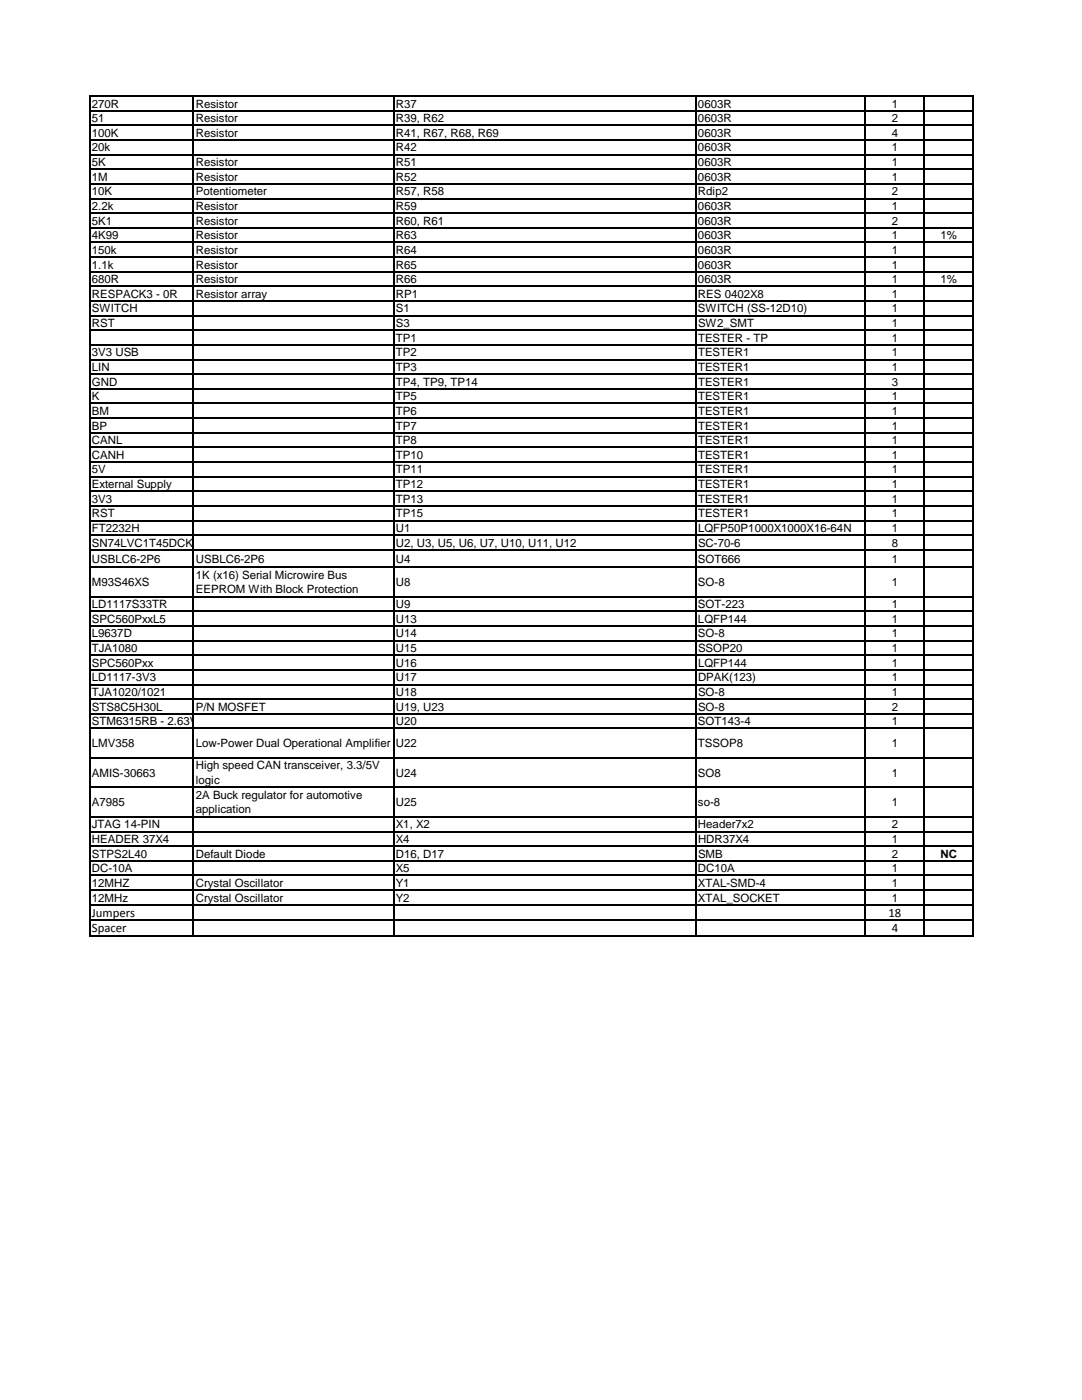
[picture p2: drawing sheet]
<svg xmlns="http://www.w3.org/2000/svg" width="216mm" height="279mm" viewBox="0 0 216 279" stroke-linecap="round" stroke-linejoin="round" font-family="sans-serif">
<defs><g id="words">
<g font-size="2.5">
<text x="18.3" y="183">Jumpers</text>
<text x="177.3" y="183">18</text>
<text x="18.3" y="186.1">Spacer</text>
<text x="177.9" y="186.1">4</text>
</g>
<g font-size="2.3">
<text x="18.3" y="21.5">270R</text>
<text x="39.1" y="21.5">Resistor</text>
<text x="79" y="21.5">R37</text>
<text x="139.3" y="21.5">0603R</text>
<text x="177.9" y="21.5">1</text>
<text x="18.3" y="24.4">51</text>
<text x="18.3" y="27.3">100K</text>
<text x="39.1" y="24.4">Resistor</text>
<text x="39.1" y="27.3">Resistor</text>
<text x="79" y="24.4">R39, R62</text>
<text x="79" y="27.3">R41, R67, R68, R69</text>
<text x="139.3" y="24.4">0603R</text>
<text x="139.3" y="27.3">0603R</text>
<text x="177.9" y="24.4">2</text>
<text x="177.9" y="27.3">4</text>
<text x="18.3" y="30.2">20k</text>
<text x="18.3" y="33.1">5K</text>
<text x="39.1" y="33.1">Resistor</text>
<text x="79" y="30.2">R42</text>
<text x="79" y="33.1">R51</text>
<text x="139.3" y="30.2">0603R</text>
<text x="139.3" y="33.1">0603R</text>
<text x="177.9" y="30.2">1</text>
<text x="177.9" y="33.1">1</text>
<text x="18.3" y="36.1">1M</text>
<text x="18.3" y="39">10K</text>
<text x="18.3" y="41.9">2.2k</text>
<text x="39.1" y="36.1">Resistor</text>
<text x="39.1" y="39">Potentiometer</text>
<text x="39.1" y="41.9">Resistor</text>
<text x="79" y="36.1">R52</text>
<text x="79" y="41.9">R59</text>
<text x="79" y="39">R57, R58</text>
<text x="139.3" y="36.1">0603R</text>
<text x="139.3" y="39">Rdip2</text>
<text x="139.3" y="41.9">0603R</text>
<text x="177.9" y="36.1">1</text>
<text x="177.9" y="41.9">1</text>
<text x="177.9" y="39">2</text>
<text x="18.3" y="44.8">5K1</text>
<text x="18.3" y="47.8">4K99</text>
<text x="39.1" y="44.8">Resistor</text>
<text x="39.1" y="47.8">Resistor</text>
<text x="79" y="44.8">R60, R61</text>
<text x="79" y="47.8">R63</text>
<text x="139.3" y="44.8">0603R</text>
<text x="139.3" y="47.8">0603R</text>
<text x="177.9" y="44.8">2</text>
<text x="177.9" y="47.8">1</text>
<text x="187.7" y="47.8">1%</text>
<text x="18.3" y="50.7">150k</text>
<text x="18.3" y="53.6">1.1k</text>
<text x="39.1" y="50.7">Resistor</text>
<text x="39.1" y="53.6">Resistor</text>
<text x="79" y="50.7">R64</text>
<text x="79" y="53.6">R65</text>
<text x="139.3" y="50.7">0603R</text>
<text x="139.3" y="53.6">0603R</text>
<text x="177.9" y="50.7">1</text>
<text x="177.9" y="53.6">1</text>
<text x="18.3" y="56.5">680R</text>
<text x="18.3" y="59.4">RESPACK3 - 0R</text>
<text x="39.1" y="56.5">Resistor</text>
<text x="39.1" y="59.4">Resistor array</text>
<text x="79" y="56.5">R66</text>
<text x="79" y="59.4">RP1</text>
<text x="139.3" y="56.5">0603R</text>
<text x="139.3" y="59.4">RES 0402X8</text>
<text x="177.9" y="56.5">1</text>
<text x="177.9" y="59.4">1</text>
<text x="187.7" y="56.5">1%</text>
<text x="18.3" y="62.4">SWITCH</text>
<text x="18.3" y="65.3">RST</text>
<text x="79" y="62.4">S1</text>
<text x="79" y="65.3">S3</text>
<text x="139.3" y="62.4">SWITCH (SS-12D10)</text>
<text x="139.3" y="65.3">SW2_SMT</text>
<text x="177.9" y="62.4">1</text>
<text x="177.9" y="65.3">1</text>
<text x="18.3" y="71.1">3V3 USB</text>
<text x="79" y="68.2">TP1</text>
<text x="79" y="71.1">TP2</text>
<text x="139.3" y="68.2">TESTER - TP</text>
<text x="139.3" y="71.1">TESTER1</text>
<text x="177.9" y="68.2">1</text>
<text x="177.9" y="71.1">1</text>
<text x="18.3" y="74">LIN</text>
<text x="18.3" y="77">GND</text>
<text x="79" y="74">TP3</text>
<text x="79" y="77">TP4, TP9, TP14</text>
<text x="139.3" y="74">TESTER1</text>
<text x="139.3" y="77">TESTER1</text>
<text x="177.9" y="74">1</text>
<text x="177.9" y="77">3</text>
<text x="18.3" y="79.9">K</text>
<text x="18.3" y="82.8">BM</text>
<text x="79" y="79.9">TP5</text>
<text x="79" y="82.8">TP6</text>
<text x="139.3" y="79.9">TESTER1</text>
<text x="139.3" y="82.8">TESTER1</text>
<text x="177.9" y="79.9">1</text>
<text x="177.9" y="82.8">1</text>
<text x="18.3" y="85.7">BP</text>
<text x="18.3" y="88.6">CANL</text>
<text x="79" y="85.7">TP7</text>
<text x="79" y="88.6">TP8</text>
<text x="139.3" y="85.7">TESTER1</text>
<text x="139.3" y="88.6">TESTER1</text>
<text x="177.9" y="85.7">1</text>
<text x="177.9" y="88.6">1</text>
<text x="18.3" y="91.6">CANH</text>
<text x="18.3" y="94.5">5V</text>
<text x="79" y="91.6">TP10</text>
<text x="79" y="94.5">TP11</text>
<text x="139.3" y="91.6">TESTER1</text>
<text x="139.3" y="94.5">TESTER1</text>
<text x="177.9" y="91.6">1</text>
<text x="177.9" y="94.5">1</text>
<text x="18.3" y="97.4">External Supply</text>
<text x="18.3" y="100.3">3V3</text>
<text x="79" y="97.4">TP12</text>
<text x="79" y="100.3">TP13</text>
<text x="139.3" y="97.4">TESTER1</text>
<text x="139.3" y="100.3">TESTER1</text>
<text x="177.9" y="97.4">1</text>
<text x="177.9" y="100.3">1</text>
<text x="18.3" y="103.3">RST</text>
<text x="18.3" y="106.2">FT2232H</text>
<text x="79" y="103.3">TP15</text>
<text x="79" y="106.2">U1</text>
<text x="139.3" y="103.3">TESTER1</text>
<text x="139.3" y="106.2">LQFP50P1000X1000X16-64N</text>
<text x="177.9" y="103.3">1</text>
<text x="177.9" y="106.2">1</text>
<text x="18.3" y="112.3">USBLC6-2P6</text>
<text x="18.3" y="109.1">SN74LVC1T45DCK</text>
<text x="39.1" y="112.3">USBLC6-2P6</text>
<text x="79" y="112.3">U4</text>
<text x="79" y="109.1">U2, U3, U5, U6, U7, U10, U11, U12</text>
<text x="139.3" y="112.3">SOT666</text>
<text x="139.3" y="109.1">SC-70-6</text>
<text x="177.9" y="112.3">1</text>
<text x="177.9" y="109.1">8</text>
<text x="18.3" y="117">M93S46XS</text>
<text x="39.1" y="115.5">1K (x16) Serial Microwire Bus</text>
<text x="39.1" y="118.4">EEPROM With Block Protection</text>
<text x="79" y="117">U8</text>
<text x="139.3" y="117">SO-8</text>
<text x="177.9" y="117">1</text>
<text x="18.3" y="121.4">LD1117S33TR</text>
<text x="18.3" y="124.3">SPC560PxxL5</text>
<text x="79" y="121.4">U9</text>
<text x="79" y="124.3">U13</text>
<text x="139.3" y="121.4">SOT-223</text>
<text x="139.3" y="124.3">LQFP144</text>
<text x="177.9" y="121.4">1</text>
<text x="177.9" y="124.3">1</text>
<text x="18.3" y="127.2">L9637D</text>
<text x="18.3" y="130.1">TJA1080</text>
<text x="79" y="127.2">U14</text>
<text x="79" y="130.1">U15</text>
<text x="139.3" y="127.2">SO-8</text>
<text x="139.3" y="130.1">SSOP20</text>
<text x="177.9" y="127.2">1</text>
<text x="177.9" y="130.1">1</text>
<text x="18.3" y="133.1">SPC560Pxx</text>
<text x="18.3" y="136">LD1117-3V3</text>
<text x="79" y="133.1">U16</text>
<text x="79" y="136">U17</text>
<text x="139.3" y="133.1">LQFP144</text>
<text x="139.3" y="136">DPAK(123)</text>
<text x="177.9" y="133.1">1</text>
<text x="177.9" y="136">1</text>
<text x="18.3" y="138.9">TJA1020/1021</text>
<text x="18.3" y="141.8">STS8C5H30L</text>
<text x="39.1" y="141.8">P/N MOSFET</text>
<text x="79" y="138.9">U18</text>
<text x="79" y="141.8">U19, U23</text>
<text x="139.3" y="138.9">SO-8</text>
<text x="139.3" y="141.8">SO-8</text>
<text x="177.9" y="138.9">1</text>
<text x="177.9" y="141.8">2</text>
<text x="18.3" y="144.7">STM6315RB - 2.63V</text>
<text x="18.3" y="149.1">LMV358</text>
<text x="39.1" y="149.1">Low-Power Dual Operational Amplifier U22</text>
<text x="79" y="144.7">U20</text>
<text x="139.3" y="144.7">SOT143-4</text>
<text x="139.3" y="149.1">TSSOP8</text>
<text x="177.9" y="144.7">1</text>
<text x="177.9" y="149.1">1</text>
<text x="18.3" y="155">AMIS-30663</text>
<text x="39.1" y="153.5">High speed CAN transceiver, 3.3/5V</text>
<text x="79" y="155">U24</text>
<text x="139.3" y="155">SO8</text>
<text x="177.9" y="155">1</text>
<text x="18.3" y="160.9">A7985</text>
<text x="39.1" y="156.5">logic</text>
<text x="39.1" y="159.4">2A Buck regulator for automotive</text>
<text x="79" y="160.9">U25</text>
<text x="139.3" y="160.9">so-8</text>
<text x="177.9" y="160.9">1</text>
<text x="18.3" y="165.3">JTAG 14-PIN</text>
<text x="39.1" y="162.3">application</text>
<text x="79" y="165.3">X1, X2</text>
<text x="139.3" y="165.3">Header7x2</text>
<text x="177.9" y="165.3">2</text>
<text x="18.3" y="168.2">HEADER 37X4</text>
<text x="18.3" y="171.2">STPS2L40</text>
<text x="39.1" y="171.2">Default Diode</text>
<text x="79" y="168.2">X4</text>
<text x="79" y="171.2">D16, D17</text>
<text x="139.3" y="168.2">HDR37X4</text>
<text x="139.3" y="171.2">SMB</text>
<text x="177.9" y="168.2">1</text>
<text x="177.9" y="171.2">2</text>
<text x="187.7" y="171.2">NC</text>
<text x="18.3" y="174.1">DC-10A</text>
<text x="18.3" y="177">12MHZ</text>
<text x="18.3" y="179.9">12MHz</text>
<text x="39.1" y="177">Crystal Oscillator</text>
<text x="39.1" y="179.9">Crystal Oscillator</text>
<text x="79" y="174.1">X5</text>
<text x="79" y="177">Y1</text>
<text x="79" y="179.9">Y2</text>
<text x="139.3" y="174.1">DC10A</text>
<text x="139.3" y="177">XTAL-SMD-4</text>
<text x="139.3" y="179.9">XTAL_SOCKET</text>
<text x="177.9" y="177">1</text>
<text x="177.9" y="179.9">1</text>
<text x="177.9" y="174.1">1</text>
</g>
</g></defs>
<g fill="none" stroke="#000" stroke-width=".25">
<path d="M17.9 19.1v167.8M18 19.2h176.2M38.6 19.3v167.6M78.5 19.3v167.6M138.8 19.3v167.6M172.6 19.3v167.6M184.3 19.3v167.6M194.1 19.3v167.6M18 22.1h176.2M18 25h176.2M18 27.9h176.2M18 30.9h176.2"/>
<path d="M18 33.8h176.2M18 36.7h176.2M18 39.6h176.2M18 42.5h176.2M18 45.5h176.2M18 48.4h176.2M18 51.3h176.2M18 54.2h176.2M18 57.2h176.2M18 60.1h176.2M18 63h176.2M18 65.9h176.2"/>
<path d="M18 68.8h176.2M18 71.8h176.2M18 74.7h176.2M18 77.6h176.2M18 80.5h176.2M18 83.4h176.2M18 86.4h176.2M18 89.3h176.2M18 92.2h176.2M18 95.1h176.2M18 98h176.2M18 101h176.2"/>
<path d="M18 103.9h176.2M18 106.8h176.2M18 109.7h176.2M18 113.2h176.2M18 119.1h176.2M18 122h176.2M18 124.9h176.2M18 127.8h176.2M18 130.8h176.2M18 133.7h176.2M18 136.6h176.2M18 139.5h176.2"/>
<path d="M18 142.5h176.2M18 145.4h176.2M18 151.3h176.2M18 157.1h176.2M18 163h176.2M18 165.9h176.2M18 168.9h176.2M18 171.8h176.2M18 174.7h176.2M18 177.6h176.2M18 180.6h176.2M18 183.7h176.2"/>
<path d="M18 186.8h176.2"/>
</g>
<use href="#words"/>
</svg>
